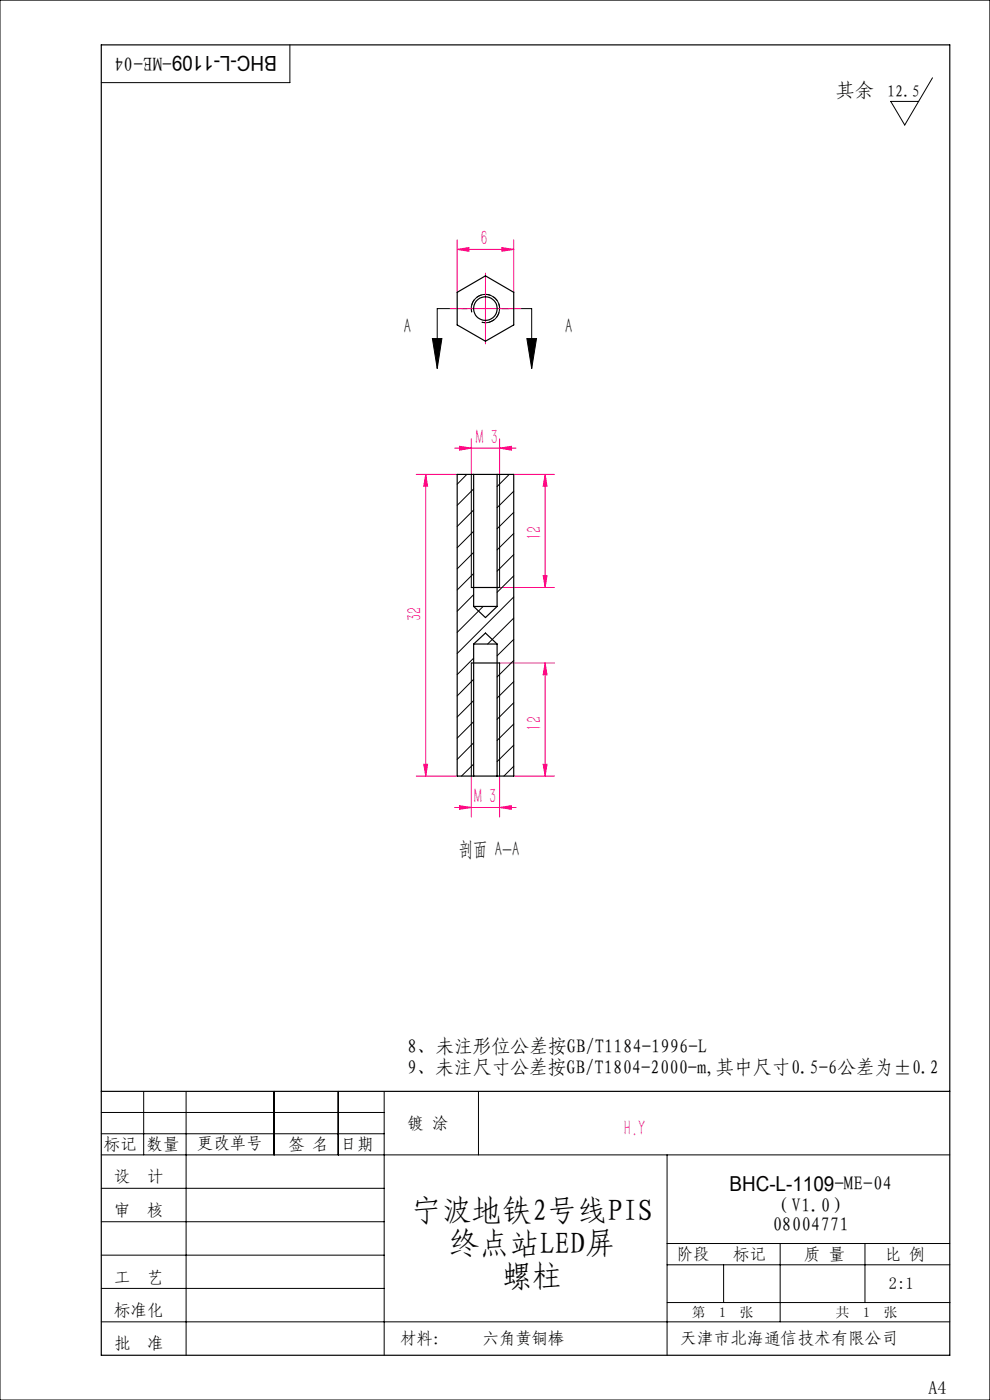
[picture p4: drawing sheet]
<svg xmlns="http://www.w3.org/2000/svg" width="210mm" height="297mm" viewBox="0 0 210 297" stroke-linecap="round" stroke-linejoin="round" font-family="sans-serif">
<defs><g id="words">
<g font-size="6.4">
<text x="87.3" y="258.9">宁波地铁2号线PIS</text>
<text x="95.3" y="265.9">终点站LED屏</text>
<text x="106.5" y="272.9">螺柱</text>
</g>
<g font-size="4.4">
<text x="58.7" y="11.8" transform="rotate(-180 58.7 11.8)">BHC-L-1109-ME-04</text>
<text x="85.7" y="70.7">A</text>
<text x="119.9" y="70.7">A</text>
<text x="97.3" y="181.6">剖面 A-A</text>
<text x="154.7" y="252.7">BHC-L-1109-ME-04</text>
</g>
<g font-size="4.4" fill="#ff0080">
<text x="101.9" y="52">6</text>
<text x="101" y="94.2">M 3</text>
<text x="114.8" y="114.7" transform="rotate(-90 114.8 114.7)">12</text>
<text x="89.4" y="131.8" transform="rotate(-90 89.4 131.8)">32</text>
<text x="114.8" y="155" transform="rotate(-90 114.8 155)">12</text>
<text x="100.6" y="170.4">M 3</text>
<text x="132.3" y="240.7">H.Y</text>
</g>
<g font-size="4.1">
<text x="177.3" y="20.5">其余</text>
<text x="86.5" y="223.4">8、未注形位公差按GB/T1184-1996-L</text>
<text x="86.5" y="227.9">9、未注尺寸公差按GB/T1804-2000-m,其中尺寸0.5-6公差为±0.2</text>
<text x="163.8" y="257.1">（V1.0）</text>
<text x="163.8" y="261.2">08004771</text>
</g>
<text font-size="3.9" x="196.9" y="295.8">A4</text>
<text font-size="3.6" x="144.3" y="285.1">天津市北海通信技术有限公司</text>
<g font-size="3.5">
<text x="188.2" y="20.6">12.5</text>
<text x="86.5" y="239.5">镀 涂</text>
<text x="22.1" y="243.9">标记</text>
<text x="31.1" y="243.9">数量</text>
<text x="41.8" y="243.8">更改单号</text>
<text x="61.1" y="243.9">签 名</text>
<text x="72.3" y="243.9">日期</text>
<text x="24.2" y="250.8">设</text>
<text x="31.2" y="250.8">计</text>
<text x="24.2" y="257.9">审</text>
<text x="31.2" y="257.9">核</text>
<text x="143.5" y="267.3">阶段</text>
<text x="155.5" y="267.3">标记</text>
<text x="170.6" y="267.3">质 量</text>
<text x="187.7" y="267.4">比 例</text>
<text x="24.2" y="272.1">工</text>
<text x="31.2" y="272.1">艺</text>
<text x="188.6" y="273.5">2:1</text>
<text x="24.2" y="279.2">标准化</text>
<text x="24.2" y="286.3">批</text>
<text x="31.2" y="286.3">准</text>
<text x="84.9" y="285.2">材料：</text>
<text x="102.3" y="285.2">六角黄铜棒</text>
</g>
<g font-size="2.9">
<text x="146.8" y="279.4">第</text>
<text x="152.6" y="279.4">1</text>
<text x="156.9" y="279.4">张</text>
<text x="177.3" y="279.4">共</text>
<text x="183.1" y="279.4">1</text>
<text x="187.5" y="279.4">张</text>
</g>
</g></defs>
<g fill="none" stroke="#000" stroke-width=".21">
<path d="M0 0h210v297h-210zM61.5 9.5v8h-40M197.8 16.5l-5.9 10-3-5h6M91.7 71.8h2l-1 6.4zM99.1 65.5h-6.4v12.7M100 66.2a3 3 0 0 1 2.7-3.7 3 3 0 0 1 3.2 3.2 3 3 0 0 1-3.7 2.7M106.4 65.5h6.4v12.7M111.8 71.8h2l-1 6.4zM100 100.6v24M106 100.6v24M100 140.6v24M106 140.6v24"/>
<path d="M21.5 236h60M30.5 231.5v13.5M39.5 231.5v56M58.1 231.5v13.5M71.8 231.5v13.5M81.5 231.5v56M101.5 231.5v13.5M21.5 240.5h60M21.5 245h180M21.5 252.1h60M21.5 259.2h60M141.5 245v42.5"/>
<path d="M21.5 266.3h60M21.5 273.3h60M141.5 268.3h60M141.5 263.8h60M141.5 276.3h60M153.5 268.3v8M165.5 263.8v16.6M183.5 263.8v12.5M21.5 280.4h180"/>
</g>
<g fill="none" stroke="#ff0080" stroke-width=".21">
<path d="M97 52.9l2.4-.4v.8zM97 50.9v11.1M97 52.9h12M106.5 52.5l2.5 .4-2.5 .4zM109 50.9v11.1M98 65.5h9.9M103 60.5v9.9M96.4 95.1h13.1M97.5 94.7l2.5 .4-2.5 .4zM100 93.1v7.5M106 95.1l2.5-.4v.8zM106 93.1v7.5"/>
<path d="M88.3 100.6h8.7M90.3 100.6l.4 2.5h-.8zM90.3 100.6v64M109 100.6h8.6M115.6 100.6l.4 2.5h-.8zM115.6 100.6v24M106 124.6h11.6M115.2 122.1h.8l-.4 2.5zM106 140.6h11.6M115.6 140.6l.4 2.6h-.8zM115.6 140.6v24M88.3 164.6h8.7"/>
<path d="M89.9 162.1h.8l-.4 2.5zM96.4 171.3h13.1M97.5 170.9l2.5 .4-2.5 .4zM100 164.6v8.7M106 171.3l2.5-.4v.8zM106 164.6v8.7M109 164.6h8.6M115.2 162.1h.8l-.4 2.5z"/>
</g>
<path d="M102.2 68.3a3 3 0 0 0 3.8-2.6 3 3 0 0 0-3.3-3.2 3 3 0 0 0-2.6 3.7" fill="none" stroke="#000" stroke-width=".21" stroke-dasharray="1.3 .6" stroke-dashoffset=".4" stroke-linecap="butt"/>
<path d="M21.5 9.5h180v278h-180zM100 124.6h6M100.5 128.7l2.5 2.3 2.4-2.3M100.5 136.6l2.5-2.3 2.4 2.3M100 140.6h6M21.5 231.5h180" fill="none" stroke="#000" stroke-width=".25"/>
<path d="M98 65.4h-2.5M103 70.4v2.5M103 60.4v-2.5M108 65.4h2.5" fill="none" stroke="#ff0080" stroke-width=".21" stroke-dasharray="15.2 1.3 1.3 1.3"/>
<path d="M91.7 71.8h2l-1 6.4zM111.8 71.8h2l-1 6.4z" fill="#000"/>
<g fill="#ff0080">
<path d="M106.5 52.5l2.5 .4-2.5 .4zM97 52.9l2.4-.4v.8z"/>
<path d="M106 171.3l2.5-.4v.8zM97.5 170.9l2.5 .4-2.5 .4zM106 95.1l2.5-.4v.8zM97.5 94.7l2.5 .4-2.5 .4z"/>
<path d="M115.2 162.1h.8l-.4 2.5zM115.6 140.6l.4 2.6h-.8z"/>
<path d="M115.6 100.6l.4 2.5h-.8zM115.2 122.1h.8l-.4 2.5zM90.3 100.6l.4 2.5h-.8zM89.9 162.1h.8l-.4 2.5z"/>
</g>
<g fill="none" stroke="#000" stroke-width=".25">
<path d="M97 62l6-3.5 6 3.5v6.9l-6 3.5-6-3.5zM100.5 100.6h4.9M100.5 100.6h-3.5v64h3.5M100.5 100.6v28.1h4.9v-28.1M105.4 100.6h3.6v64h-3.6M100.5 164.6h4.9M100.5 164.6v-28h4.9v28"/>
<circle cx="103" cy="65.5" r="2.5"/>
</g>
<g fill="none" stroke="#000" stroke-width=".21">
<path d="M99 100.6l-2 2.1M100.5 103.7l-3.5 3.5M100.5 108.2l-3.5 3.5M100.5 112.7l-3.5 3.5M100.5 117.2l-3.5 3.5M108 100.6l-2.6 2.6M109 104.2l-3.6 3.5M109 108.7l-3.6 3.5M109 113.2l-3.6 3.5M109 117.6l-3.6 3.6M100.5 121.7l-3.5 3.5M100.5 126.1l-3.5 3.6"/>
<path d="M100.5 139.6l-3.5 3.5M102.5 128.7l-5.5 5.5M109 122.2l-3.6 3.5M109 126.6l-12 12M109 131.1l-5.6 5.5M109 135.6l-3.6 3.5M100.5 144.1l-3.5 3.5M100.5 148.6l-3.5 3.5M100.5 153.1l-3.5 3.5M100.5 157.6l-3.5 3.5M109 140.1l-3.6 3.5M109 144.6l-3.6 3.5"/>
<path d="M109 149.1l-3.6 3.5M109 153.6l-3.6 3.5M109 158.1l-3.6 3.5M100.5 162.1l-2.6 2.5M109 162.6l-2.1 2"/>
</g>
<use href="#words"/>
</svg>
